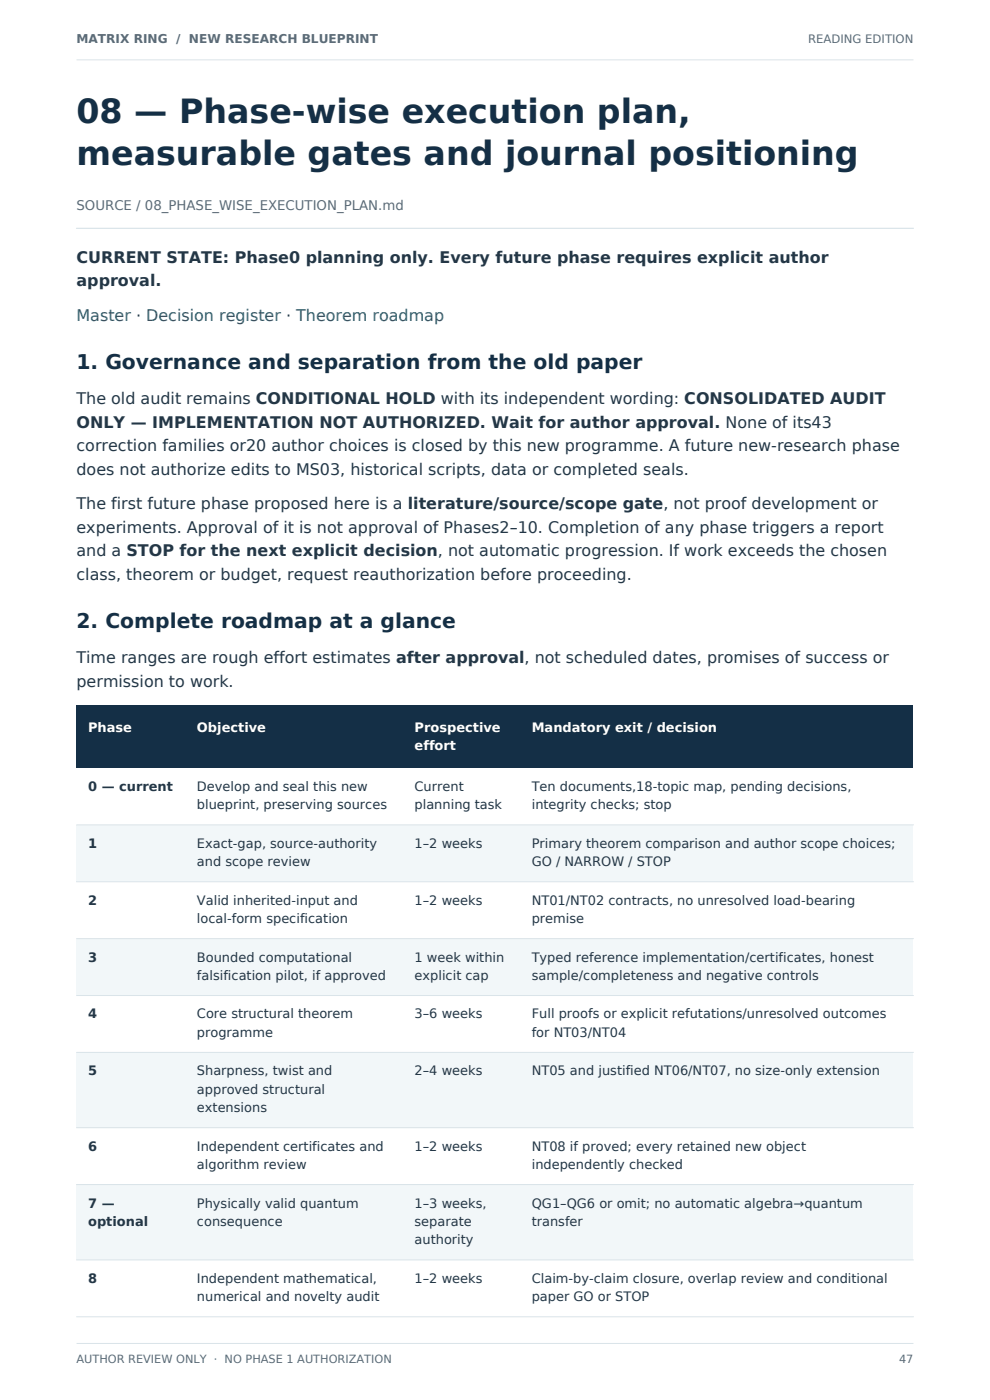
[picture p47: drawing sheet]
<svg xmlns="http://www.w3.org/2000/svg" width="210mm" height="297mm" viewBox="0 0 210 297" stroke-linecap="round" stroke-linejoin="round" font-family="sans-serif">
<defs><g id="words">
<g font-size="7.1" fill="#142f46">
<text x="16.2" y="26.1">08 — Phase-wise execution plan,</text>
<text x="16.2" y="35.1">measurable gates and journal positioning</text>
</g>
<g font-size="4.3" fill="#142f46">
<text x="16.2" y="78.2">1. Governance and separation from the old paper</text>
<text x="16.2" y="133.2">2. Complete roadmap at a glance</text>
</g>
<g font-size="3.4" fill="#243746">
<text x="16.2" y="55.7">CURRENT STATE: Phase0 planning only. Every future phase requires explicit author</text>
<text x="16.2" y="60.7">approval.</text>
<text x="16.2" y="85.7">The old audit remains CONDITIONAL HOLD with its independent wording: CONSOLIDATED AUDIT</text>
<text x="16.2" y="90.7">ONLY — IMPLEMENTATION NOT AUTHORIZED. Wait for author approval. None of its43</text>
<text x="16.2" y="95.7">correction families or20 author choices is closed by this new programme. A future new-research phase</text>
<text x="16.2" y="100.7">does not authorize edits to MS03, historical scripts, data or completed seals.</text>
<text x="16.2" y="108.1">The first future phase proposed here is a literature/source/scope gate, not proof development or</text>
<text x="16.2" y="113.1">experiments. Approval of it is not approval of Phases2–10. Completion of any phase triggers a report</text>
<text x="16.2" y="118.1">and a STOP for the next explicit decision, not automatic progression. If work exceeds the chosen</text>
<text x="16.2" y="123">class, theorem or budget, request reauthorization before proceeding.</text>
<text x="16.2" y="140.7">Time ranges are rough effort estimates after approval, not scheduled dates, promises of success or</text>
<text x="16.2" y="145.7">permission to work.</text>
</g>
<text font-size="3.4" fill="#116a72" x="16.2" y="68.1">Master · Decision register · Theorem roadmap</text>
<text font-size="2.8" fill="#596b78" x="16.2" y="44.4">SOURCE / 08_PHASE_WISE_EXECUTION_PLAN.md</text>
<g font-size="2.8" fill="#fff">
<text x="18.7" y="155.2">Phase</text>
<text x="41.8" y="155.2">Objective</text>
<text x="87.9" y="155.2">Prospective</text>
<text x="112.8" y="155.2">Mandatory exit / decision</text>
<text x="87.9" y="159">effort</text>
</g>
<g font-size="2.8" fill="#243746">
<text x="18.7" y="167.8">0 — current</text>
<text x="41.8" y="167.8">Develop and seal this new</text>
<text x="87.9" y="167.8">Current</text>
<text x="112.8" y="167.8">Ten documents,18-topic map, pending decisions,</text>
<text x="41.8" y="171.7">blueprint, preserving sources</text>
<text x="87.9" y="171.7">planning task</text>
<text x="112.8" y="171.7">integrity checks; stop</text>
<text x="18.7" y="179.9">1</text>
<text x="41.8" y="179.9">Exact-gap, source-authority</text>
<text x="87.9" y="179.9">1–2 weeks</text>
<text x="112.8" y="179.9">Primary theorem comparison and author scope choices;</text>
<text x="41.8" y="183.8">and scope review</text>
<text x="112.8" y="183.8">GO / NARROW / STOP</text>
<text x="18.7" y="191.9">2</text>
<text x="41.8" y="191.9">Valid inherited-input and</text>
<text x="87.9" y="191.9">1–2 weeks</text>
<text x="112.8" y="191.9">NT01/NT02 contracts, no unresolved load-bearing</text>
<text x="41.8" y="195.8">local-form specification</text>
<text x="112.8" y="195.8">premise</text>
<text x="18.7" y="204">3</text>
<text x="41.8" y="204">Bounded computational</text>
<text x="87.9" y="204">1 week within</text>
<text x="112.8" y="204">Typed reference implementation/certificates, honest</text>
<text x="41.8" y="207.9">falsification pilot, if approved</text>
<text x="87.9" y="207.9">explicit cap</text>
<text x="112.8" y="207.9">sample/completeness and negative controls</text>
<text x="18.7" y="216.1">4</text>
<text x="41.8" y="216.1">Core structural theorem</text>
<text x="41.8" y="220">programme</text>
<text x="87.9" y="216.1">3–6 weeks</text>
<text x="112.8" y="216.1">Full proofs or explicit refutations/unresolved outcomes</text>
<text x="112.8" y="220">for NT03/NT04</text>
<text x="18.7" y="228.1">5</text>
<text x="41.8" y="228.1">Sharpness, twist and</text>
<text x="41.8" y="232">approved structural</text>
<text x="87.9" y="228.1">2–4 weeks</text>
<text x="112.8" y="228.1">NT05 and justified NT06/NT07, no size-only extension</text>
<text x="41.8" y="236">extensions</text>
<text x="18.7" y="244.1">6</text>
<text x="41.8" y="244.1">Independent certificates and</text>
<text x="87.9" y="244.1">1–2 weeks</text>
<text x="112.8" y="244.1">NT08 if proved; every retained new object</text>
<text x="41.8" y="248">algorithm review</text>
<text x="112.8" y="248">independently checked</text>
<text x="18.7" y="256.2">7 —</text>
<text x="41.8" y="256.2">Physically valid quantum</text>
<text x="87.9" y="256.2">1–3 weeks,</text>
<text x="112.8" y="256.2">QG1–QG6 or omit; no automatic algebra→quantum</text>
<text x="18.7" y="260.1">optional</text>
<text x="41.8" y="260.1">consequence</text>
<text x="87.9" y="260.1">separate</text>
<text x="112.8" y="260.1">transfer</text>
<text x="87.9" y="264">authority</text>
<text x="18.7" y="272.2">8</text>
<text x="41.8" y="272.2">Independent mathematical,</text>
<text x="87.9" y="272.2">1–2 weeks</text>
<text x="112.8" y="272.2">Claim-by-claim closure, overlap review and conditional</text>
<text x="41.8" y="276.1">numerical and novelty audit</text>
<text x="112.8" y="276.1">paper GO or STOP</text>
</g>
<text font-size="2.6" fill="#596b78" x="16.2" y="9.2">MATRIX RING / NEW RESEARCH BLUEPRINT</text>
<text font-size="2.5" fill="#596b78" x="171.4" y="9.2">READING EDITION</text>
<g font-size="2.4" fill="#596b78">
<text x="16.2" y="289.2">AUTHOR REVIEW ONLY · NO PHASE 1 AUTHORIZATION</text>
<text x="190.7" y="289.2">47</text>
</g>
</g></defs>
<path d="M16.2 12.7h177.6M16.2 285h177.6" fill="none" stroke="#d9e3e9" stroke-width=".21"/>
<path d="M16.2 48.4h177.6" fill="none" stroke="#d9e3e9" stroke-width=".25"/>
<path d="M16.2 149.7h177.6v13.2h-177.6z" fill-rule="evenodd" fill="#142f46"/>
<path d="M16.2 162.9h177.6v12.1h-177.6z" fill-rule="evenodd" fill="#fff"/>
<path d="M16.2 175h177.6v12.1h-177.6z" fill-rule="evenodd" fill="#f2f7f9"/>
<path d="M16.2 187.1h177.6v12h-177.6z" fill-rule="evenodd" fill="#fff"/>
<path d="M16.2 199.1h177.6v12.1h-177.6z" fill-rule="evenodd" fill="#f2f7f9"/>
<path d="M16.2 211.2h177.6v12.1h-177.6z" fill-rule="evenodd" fill="#fff"/>
<path d="M16.2 223.3h177.6v15.9h-177.6z" fill-rule="evenodd" fill="#f2f7f9"/>
<path d="M16.2 239.2h177.6v12.1h-177.6z" fill-rule="evenodd" fill="#fff"/>
<path d="M16.2 251.3h177.6v16h-177.6z" fill-rule="evenodd" fill="#f2f7f9"/>
<path d="M16.2 267.3h177.6v12h-177.6z" fill-rule="evenodd" fill="#fff"/>
<path d="M16.2 175h177.6M16.2 187.1h177.6M16.2 199.1h177.6M16.2 211.2h177.6M16.2 223.3h177.6M16.2 239.2h177.6M16.2 251.3h177.6M16.2 267.3h177.6M16.2 279.3h177.6" fill="none" stroke="#d9e3e9" stroke-width=".21"/>
<use href="#words"/>
</svg>
